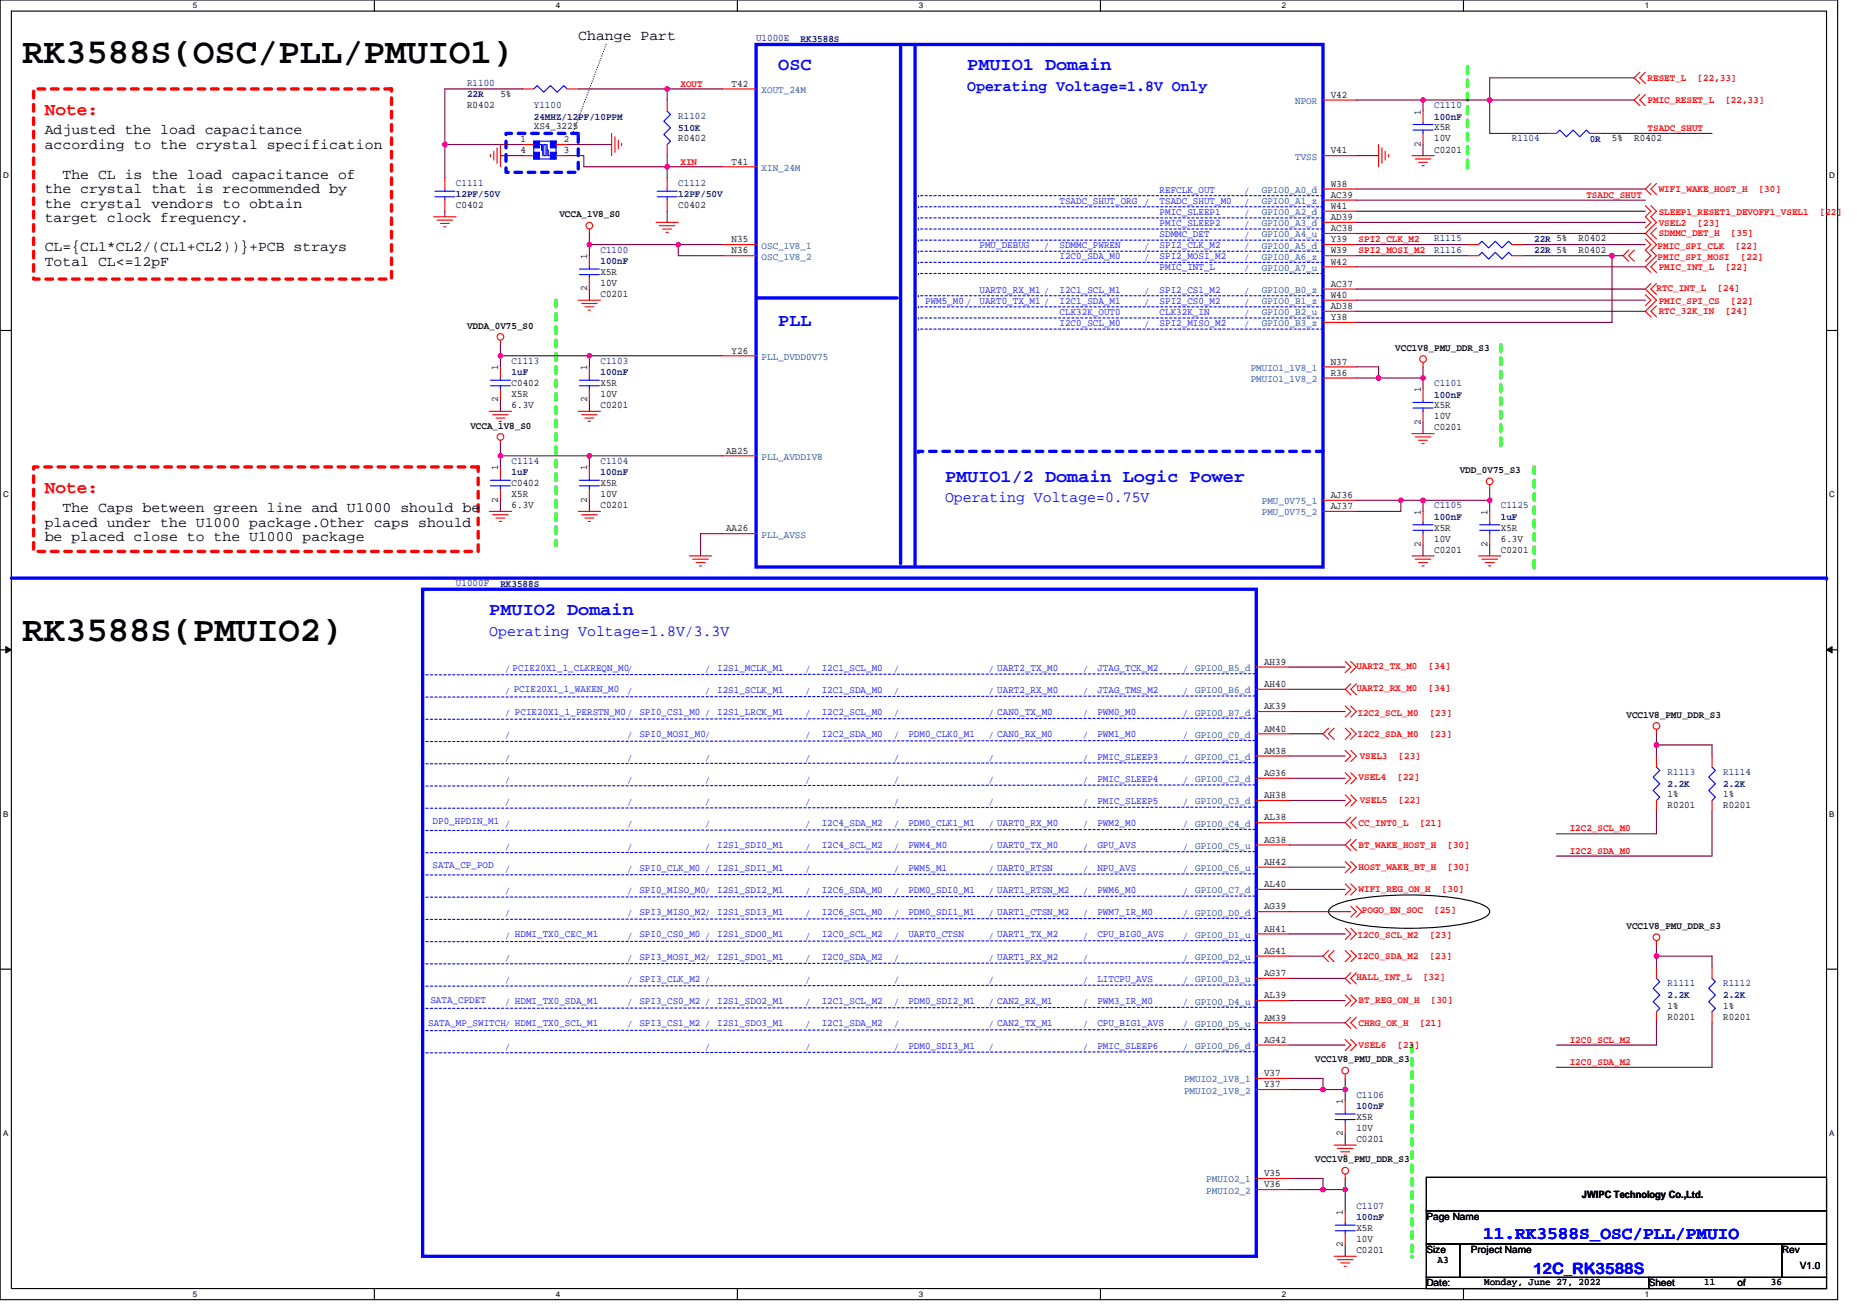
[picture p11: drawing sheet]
<svg xmlns="http://www.w3.org/2000/svg" width="297mm" height="210mm" viewBox="0 0 297 210" stroke-linecap="round" stroke-linejoin="round" font-family="sans-serif">
<defs><g id="words">
<g font-size="5.7">
<text x="3.6" y="10.1">RK3588S(OSC/PLL/PMUIO1)</text>
<text x="3.6" y="102.5">RK3588S(PMUIO2)</text>
</g>
<g font-size="2.8" fill="#00f">
<text x="124.5" y="11.3">OSC</text>
<text x="154.7" y="11.3">PMUIO1 Domain</text>
<text x="124.5" y="52.2">PLL</text>
<text x="151.2" y="77">PMUIO1/2 Domain Logic Power</text>
<text x="78.3" y="98.4">PMUIO2 Domain</text>
<text x="237.2" y="198.1">11.RK3588S_OSC/PLL/PMUIO</text>
</g>
<g font-size="2.8" fill="#f00">
<text x="7.2" y="18.4">Note:</text>
<text x="7.2" y="78.8">Note:</text>
</g>
<g font-size="2.5" fill="#00f">
<text x="154.7" y="14.5">Operating Voltage=1.8V Only</text>
<text x="151.2" y="80.3">Operating Voltage=0.75V</text>
<text x="78.3" y="101.6">Operating Voltage=1.8V/3.3V</text>
<text x="245.2" y="203.8">12C_RK3588S</text>
</g>
<g font-size="2.3">
<text x="92.5" y="6.4">Change Part</text>
<text x="7.2" y="21.5">Adjusted the load capacitance</text>
<text x="7.2" y="23.8">according to the crystal specification</text>
<text x="10" y="28.6">The CL is the load capacitance of</text>
<text x="7.2" y="30.9">the crystal that is recommended by</text>
<text x="7.2" y="33.2">the crystal vendors to obtain</text>
<text x="7.2" y="35.5">target clock frequency.</text>
<text x="7.2" y="40.2">CL={CL1*CL2/(CL1+CL2))}+PCB strays</text>
<text x="7.2" y="42.5">Total CL&lt;=12pF</text>
<text x="10" y="81.9">The Caps between green line and U1000 should be</text>
<text x="7.2" y="84.2">placed under the U1000 package.Other caps should</text>
<text x="7.2" y="86.6">be placed close to the U1000 package</text>
</g>
<g font-size="1.6" fill="#000080">
<text x="120.9" y="6.6">U1000E</text>
<text x="128.1" y="6.7">RK3588S</text>
<text x="74.7" y="13.7">R1100</text>
<text x="74.7" y="15.6">22R</text>
<text x="85.4" y="17.3">Y1100</text>
<text x="229.4" y="17.3">C1110</text>
<text x="85.4" y="19.1">24MHZ/12PF/10PPM</text>
<text x="108.5" y="19.1">R1102</text>
<text x="108.5" y="20.9">510K</text>
<text x="229.4" y="19.1">100nF</text>
<text x="241.8" y="22.6">R1104</text>
<text x="254.3" y="22.7">0R</text>
<text x="72.9" y="29.7">C1111</text>
<text x="108.5" y="29.7">C1112</text>
<text x="72.9" y="31.6">12PF/50V</text>
<text x="108.5" y="31.6">12PF/50V</text>
<text x="96.1" y="40.4">C1100</text>
<text x="229.4" y="38.6">R1115</text>
<text x="229.4" y="40.4">R1116</text>
<text x="245.4" y="38.7">22R 5%</text>
<text x="245.4" y="40.5">22R 5%</text>
<text x="96.1" y="42.2">100nF</text>
<text x="81.8" y="58.2">C1113</text>
<text x="96.1" y="58.2">C1103</text>
<text x="81.8" y="60">1uF</text>
<text x="96.1" y="60">100nF</text>
<text x="229.4" y="61.7">C1101</text>
<text x="229.4" y="63.6">100nF</text>
<text x="81.8" y="74.2">C1114</text>
<text x="81.8" y="76">1uF</text>
<text x="96.1" y="74.2">C1104</text>
<text x="96.1" y="76">100nF</text>
<text x="229.4" y="81.3">C1105</text>
<text x="229.4" y="83.1">100nF</text>
<text x="240.1" y="81.3">C1125</text>
<text x="240.1" y="83.1">1uF</text>
<text x="72.9" y="93.7">U1000F</text>
<text x="80" y="93.8">RK3588S</text>
<text x="266.7" y="124">R1113</text>
<text x="266.7" y="125.8">2.2K</text>
<text x="275.6" y="124">R1114</text>
<text x="275.6" y="125.8">2.2K</text>
<text x="266.7" y="157.7">R1111</text>
<text x="266.7" y="159.6">2.2K</text>
<text x="275.6" y="157.7">R1112</text>
<text x="275.6" y="159.6">2.2K</text>
<text x="217" y="175.5">C1106</text>
<text x="217" y="177.4">100nF</text>
<text x="217" y="193.3">C1107</text>
<text x="217" y="195.1">100nF</text>
</g>
<g font-size="1.6">
<text x="74.7" y="17.3">R0402</text>
<text x="80" y="15.5">5%</text>
<text x="117" y="13.9">T42</text>
<text x="212.9" y="15.6">V42</text>
<text x="83.2" y="22.8">1</text>
<text x="85.4" y="20.7">XS4_3225</text>
<text x="90.2" y="22.8">2</text>
<text x="108.5" y="22.6">R0402</text>
<text x="227.3" y="23.5" transform="rotate(-90 227.3 23.5)">2</text>
<text x="227.3" y="18.3" transform="rotate(-90 227.3 18.3)">1</text>
<text x="229.4" y="20.8">X5R</text>
<text x="229.4" y="22.6">10V</text>
<text x="257.8" y="22.6">5%</text>
<text x="261.4" y="22.6">R0402</text>
<text x="83.2" y="24.5">4</text>
<text x="90.2" y="24.5">3</text>
<text x="117" y="26.3">T41</text>
<text x="212.9" y="29.9">W38</text>
<text x="212.9" y="24.5">V41</text>
<text x="229.4" y="24.4">C0201</text>
<text x="72.9" y="33.3">C0402</text>
<text x="89.5" y="34.8">VCCA_1V8_S0</text>
<text x="108.5" y="33.3">C0402</text>
<text x="212.9" y="33.4">W41</text>
<text x="212.9" y="35.2">AD39</text>
<text x="212.9" y="31.6">AC39</text>
<text x="93.9" y="41.4" transform="rotate(-90 93.9 41.4)">1</text>
<text x="117" y="38.8">N35</text>
<text x="117" y="40.5">N36</text>
<text x="212.9" y="40.5">W39</text>
<text x="212.9" y="37">AC38</text>
<text x="212.9" y="38.8">Y39</text>
<text x="252.5" y="38.6">R0402</text>
<text x="252.5" y="40.4">R0402</text>
<text x="93.9" y="46.6" transform="rotate(-90 93.9 46.6)">2</text>
<text x="96.1" y="47.5">C0201</text>
<text x="96.1" y="43.9">X5R</text>
<text x="96.1" y="45.7">10V</text>
<text x="212.9" y="45.9">AC37</text>
<text x="212.9" y="47.6">W40</text>
<text x="212.9" y="42.3">W42</text>
<text x="74.7" y="52.6">VDDA_0V75_S0</text>
<text x="212.9" y="49.4">AD38</text>
<text x="212.9" y="51.2">Y38</text>
<text x="79.7" y="59.2" transform="rotate(-90 79.7 59.2)">1</text>
<text x="93.9" y="59.2" transform="rotate(-90 93.9 59.2)">1</text>
<text x="117" y="56.5">Y26</text>
<text x="212.9" y="58.3">N37</text>
<text x="223.2" y="56.1">VCC1V8_PMU_DDR_S3</text>
<text x="79.7" y="64.4" transform="rotate(-90 79.7 64.4)">2</text>
<text x="81.8" y="61.7">C0402</text>
<text x="81.8" y="63.5">X5R</text>
<text x="81.8" y="65.3">6.3V</text>
<text x="93.9" y="64.4" transform="rotate(-90 93.9 64.4)">2</text>
<text x="96.1" y="65.3">C0201</text>
<text x="96.1" y="61.7">X5R</text>
<text x="96.1" y="63.5">10V</text>
<text x="212.9" y="60.1">R36</text>
<text x="227.3" y="62.8" transform="rotate(-90 227.3 62.8)">1</text>
<text x="229.4" y="65.3">X5R</text>
<text x="75.2" y="68.6">VCCA_1V8_S0</text>
<text x="227.3" y="67.9" transform="rotate(-90 227.3 67.9)">2</text>
<text x="229.4" y="68.8">C0201</text>
<text x="229.4" y="67.1">10V</text>
<text x="79.7" y="75.2" transform="rotate(-90 79.7 75.2)">1</text>
<text x="81.8" y="77.7">C0402</text>
<text x="93.9" y="75.2" transform="rotate(-90 93.9 75.2)">1</text>
<text x="96.1" y="77.7">X5R</text>
<text x="116.1" y="72.5">AB25</text>
<text x="233.5" y="75.7">VDD_0V75_S3</text>
<text x="79.7" y="80.4" transform="rotate(-90 79.7 80.4)">2</text>
<text x="81.8" y="79.5">X5R</text>
<text x="81.8" y="81.3">6.3V</text>
<text x="93.9" y="80.4" transform="rotate(-90 93.9 80.4)">2</text>
<text x="96.1" y="81.3">C0201</text>
<text x="96.1" y="79.5">10V</text>
<text x="212.9" y="79.6">AJ36</text>
<text x="212.9" y="81.4">AJ37</text>
<text x="227.3" y="82.3" transform="rotate(-90 227.3 82.3)">1</text>
<text x="237.9" y="82.3" transform="rotate(-90 237.9 82.3)">1</text>
<text x="116.1" y="85">AA26</text>
<text x="227.3" y="87.5" transform="rotate(-90 227.3 87.5)">2</text>
<text x="229.4" y="88.4">C0201</text>
<text x="229.4" y="84.8">X5R</text>
<text x="229.4" y="86.6">10V</text>
<text x="237.9" y="87.5" transform="rotate(-90 237.9 87.5)">2</text>
<text x="240.1" y="88.4">C0201</text>
<text x="240.1" y="84.8">X5R</text>
<text x="240.1" y="86.6">6.3V</text>
<text x="202.2" y="106.3">AH39</text>
<text x="202.2" y="113.4">AK39</text>
<text x="202.2" y="109.9">AH40</text>
<text x="202.2" y="117">AM40</text>
<text x="260.2" y="114.8">VCC1V8_PMU_DDR_S3</text>
<text x="202.2" y="120.5">AM38</text>
<text x="202.2" y="124.1">AG36</text>
<text x="202.2" y="131.2">AL38</text>
<text x="202.2" y="127.7">AH38</text>
<text x="266.7" y="129.3">R0201</text>
<text x="266.7" y="127.5">1%</text>
<text x="275.6" y="129.3">R0201</text>
<text x="275.6" y="127.5">1%</text>
<text x="202.2" y="134.8">AG38</text>
<text x="202.2" y="138.3">AH42</text>
<text x="202.2" y="141.9">AL40</text>
<text x="202.2" y="145.4">AG39</text>
<text x="202.2" y="149">AH41</text>
<text x="260.2" y="148.6">VCC1V8_PMU_DDR_S3</text>
<text x="202.2" y="152.5">AG41</text>
<text x="202.2" y="159.7">AL39</text>
<text x="202.2" y="156.1">AG37</text>
<text x="266.7" y="161.3">1%</text>
<text x="275.6" y="161.3">1%</text>
<text x="202.2" y="166.8">AG42</text>
<text x="202.2" y="163.2">AM39</text>
<text x="266.7" y="163.1">R0201</text>
<text x="275.6" y="163.1">R0201</text>
<text x="202.2" y="172.1">V37</text>
<text x="202.2" y="173.9">Y37</text>
<text x="210.4" y="169.9">VCC1V8_PMU_DDR_S3</text>
<text x="214.8" y="176.6" transform="rotate(-90 214.8 176.6)">1</text>
<text x="217" y="179.1">X5R</text>
<text x="210.4" y="185.9">VCC1V8_PMU_DDR_S3</text>
<text x="214.8" y="181.7" transform="rotate(-90 214.8 181.7)">2</text>
<text x="217" y="182.6">C0201</text>
<text x="217" y="180.9">10V</text>
<text x="202.2" y="188.1">V35</text>
<text x="202.2" y="189.9">V36</text>
<text x="253" y="191.6">JWIPC Technology Co.,Ltd.</text>
<text x="214.8" y="194.3" transform="rotate(-90 214.8 194.3)">1</text>
<text x="217" y="196.9">X5R</text>
<text x="228.2" y="195.1">Page Name</text>
<text x="214.8" y="199.5" transform="rotate(-90 214.8 199.5)">2</text>
<text x="217" y="200.4">C0201</text>
<text x="217" y="198.6">10V</text>
<text x="228.2" y="200.4">Size</text>
<text x="229.9" y="202">A3</text>
<text x="235.3" y="200.4">Project Name</text>
<text x="285.1" y="200.4">Rev</text>
<text x="287.9" y="202.9">V1.0</text>
<text x="228.2" y="205.7">Date:</text>
<text x="237.4" y="205.6">Monday, June 27, 2022</text>
<text x="263.7" y="205.7">Sheet</text>
<text x="272.6" y="205.6">11</text>
<text x="277.9" y="205.7">of</text>
<text x="283.3" y="205.6">36</text>
</g>
<g font-size="1.6" fill="#f00">
<text x="108.9" y="13.9">XOUT</text>
<text x="263.5" y="16.5">PMIC_RESET_L</text>
<text x="263.5" y="12.9">RESET_L</text>
<text x="271.5" y="12.9">[22,33]</text>
<text x="276" y="16.5">[22,33]</text>
<text x="263.5" y="20.9">TSADC_SHUT</text>
<text x="108.9" y="26.3">XIN</text>
<text x="253.8" y="31.6">TSADC_SHUT</text>
<text x="265.3" y="34.4">SLEEP1_RESET1_DEVOFF1_VSEL1</text>
<text x="265.3" y="30.7">WIFI_WAKE_HOST_H</text>
<text x="281.3" y="30.7">[30]</text>
<text x="291.1" y="34.4">[22]</text>
<text x="217.3" y="38.7">SPI2_CLK_M2</text>
<text x="217.3" y="40.5">SPI2_MOSI_M2</text>
<text x="265.1" y="39.8">PMIC_SPI_CLK</text>
<text x="265.1" y="41.5">PMIC_SPI_MOSI</text>
<text x="265.3" y="36.2">VSEL2</text>
<text x="265.3" y="37.8">SDMMC_DET_H</text>
<text x="271.5" y="36.2">[23]</text>
<text x="276.9" y="37.8">[35]</text>
<text x="277.6" y="39.8">[22]</text>
<text x="278.5" y="41.5">[22]</text>
<text x="265" y="46.5">RTC_INT_L</text>
<text x="265.3" y="43.1">PMIC_INT_L</text>
<text x="274.7" y="46.5">[24]</text>
<text x="276" y="43.1">[22]</text>
<text x="265.3" y="50.2">RTC_32K_IN</text>
<text x="265.3" y="48.6">PMIC_SPI_CS</text>
<text x="276" y="50.2">[24]</text>
<text x="276.9" y="48.6">[22]</text>
<text x="217" y="107">UART2_TX_M0</text>
<text x="228.5" y="107">[34]</text>
<text x="217" y="110.5">UART2_RX_M0</text>
<text x="228.5" y="110.5">[34]</text>
<text x="217.1" y="114.4">I2C2_SCL_M0</text>
<text x="217.1" y="117.8">I2C2_SDA_M0</text>
<text x="228.7" y="114.4">[23]</text>
<text x="228.7" y="117.8">[23]</text>
<text x="217.3" y="124.7">VSEL4</text>
<text x="217.5" y="121.4">VSEL3</text>
<text x="223.5" y="124.7">[22]</text>
<text x="223.7" y="121.4">[23]</text>
<text x="217.5" y="128.5">VSEL5</text>
<text x="223.7" y="128.5">[22]</text>
<text x="217.3" y="132">CC_INT0_L</text>
<text x="217.3" y="135.6">BT_WAKE_HOST_H</text>
<text x="227.1" y="132">[21]</text>
<text x="231.5" y="135.6">[30]</text>
<text x="251.1" y="133">I2C2_SCL_M0</text>
<text x="251.1" y="136.5">I2C2_SDA_M0</text>
<text x="217.3" y="139.1">HOST_WAKE_BT_H</text>
<text x="217.3" y="142.7">WIFI_REG_ON_H</text>
<text x="230.6" y="142.7">[30]</text>
<text x="231.5" y="139.1">[30]</text>
<text x="217.1" y="150">I2C0_SCL_M2</text>
<text x="217.8" y="146.1">POGO_EN_SOC</text>
<text x="228.7" y="150">[23]</text>
<text x="229.4" y="146.1">[25]</text>
<text x="217.1" y="153.4">I2C0_SDA_M2</text>
<text x="228.7" y="153.4">[23]</text>
<text x="217" y="156.7">HALL_INT_L</text>
<text x="217.3" y="160.5">BT_REG_ON_H</text>
<text x="227.6" y="156.7">[32]</text>
<text x="228.9" y="160.5">[30]</text>
<text x="217.3" y="167.6">VSEL6</text>
<text x="217.3" y="164">CHRG_OK_H</text>
<text x="223.5" y="167.6">[23]</text>
<text x="227.1" y="164">[21]</text>
<text x="251.1" y="166.7">I2C0_SCL_M2</text>
<text x="251.1" y="170.3">I2C0_SDA_M2</text>
</g>
<g font-size="1.6" fill="#004080">
<text x="121.8" y="14.9">XOUT_24M</text>
<text x="207.2" y="16.6">NPOR</text>
<text x="121.8" y="27.3">XIN_24M</text>
<text x="207.2" y="25.5">TVSS</text>
<text x="201.8" y="34.4">GPIO0_A2_d</text>
<text x="201.8" y="30.9">GPIO0_A0_d</text>
<text x="201.8" y="32.6">GPIO0_A1_z</text>
<text x="121.8" y="39.8">OSC_1V8_1</text>
<text x="121.8" y="41.5">OSC_1V8_2</text>
<text x="201.8" y="41.5">GPIO0_A6_z</text>
<text x="201.8" y="36.2">GPIO0_A3_d</text>
<text x="201.8" y="38">GPIO0_A4_u</text>
<text x="201.8" y="39.8">GPIO0_A5_d</text>
<text x="201.8" y="46.9">GPIO0_B0_z</text>
<text x="201.8" y="43.3">GPIO0_A7_u</text>
<text x="201.8" y="50.4">GPIO0_B2_u</text>
<text x="201.8" y="52.2">GPIO0_B3_z</text>
<text x="201.8" y="48.6">GPIO0_B1_z</text>
<text x="121.8" y="57.5">PLL_DVDD0V75</text>
<text x="200.1" y="59.3">PMUIO1_1V8_1</text>
<text x="200.1" y="61.1">PMUIO1_1V8_2</text>
<text x="121.8" y="73.5">PLL_AVDD1V8</text>
<text x="201.8" y="80.7">PMU_0V75_1</text>
<text x="201.8" y="82.4">PMU_0V75_2</text>
<text x="121.8" y="86">PLL_AVSS</text>
<text x="189.4" y="173.1">PMUIO2_1V8_1</text>
<text x="189.4" y="174.9">PMUIO2_1V8_2</text>
<text x="193" y="189.1">PMUIO2_1</text>
<text x="193" y="190.9">PMUIO2_2</text>
</g>
<g font-size="1.6" fill="#00f">
<text x="169.5" y="32.6">TSADC_SHUT_ORG /</text>
<text x="185.5" y="34.3">PMIC_SLEEP1</text>
<text x="185.5" y="32.6">TSADC_SHUT_M0</text>
<text x="185.5" y="30.8">REFCLK_OUT</text>
<text x="199" y="34.5">/</text>
<text x="199" y="32.7">/</text>
<text x="199" y="31">/</text>
<text x="156.7" y="39.7">PMU_DEBUG</text>
<text x="167" y="39.9">/</text>
<text x="169.5" y="41.5">I2C0_SDA_M0</text>
<text x="169.5" y="39.7">SDMMC_PWREN</text>
<text x="183" y="41.6">/</text>
<text x="183" y="39.9">/</text>
<text x="185.5" y="39.7">SPI2_CLK_M2</text>
<text x="185.5" y="37.9">SDMMC_DET</text>
<text x="185.5" y="36.1">PMIC_SLEEP2</text>
<text x="185.5" y="41.5">SPI2_MOSI_M2</text>
<text x="199" y="38.1">/</text>
<text x="199" y="36.3">/</text>
<text x="199" y="41.6">/</text>
<text x="199" y="39.9">/</text>
<text x="156.7" y="46.8">UART0_RX_M1 /</text>
<text x="169.5" y="46.8">I2C1_SCL_M1</text>
<text x="183" y="47">/</text>
<text x="185.5" y="46.8">SPI2_CS1_M2</text>
<text x="185.5" y="43.2">PMIC_INT_L</text>
<text x="199" y="47">/</text>
<text x="199" y="43.4">/</text>
<text x="148" y="48.6">PWM5_M0 /</text>
<text x="156.7" y="48.6">UART0_TX_M1 /</text>
<text x="169.5" y="48.6">I2C1_SDA_M1</text>
<text x="169.5" y="52.1">I2C0_SCL_M0</text>
<text x="169.5" y="50.3">CLK32K_OUT0</text>
<text x="183" y="48.7">/</text>
<text x="183" y="52.3">/</text>
<text x="185.5" y="48.6">SPI2_CS0_M2</text>
<text x="185.5" y="50.3">CLK32K_IN</text>
<text x="185.5" y="52.1">SPI2_MISO_M2</text>
<text x="199" y="48.7">/</text>
<text x="199" y="50.5">/</text>
<text x="199" y="52.3">/</text>
<text x="80.8" y="107.4">/ PCIE20X1_1_CLKREQN_M0/</text>
<text x="112.8" y="107.4">/ I2S1_MCLK_M1</text>
<text x="128.8" y="107.4">/</text>
<text x="131.4" y="107.2">I2C1_SCL_M0</text>
<text x="143" y="107.4">/</text>
<text x="158.1" y="107.4">/ UART2_TX_M0</text>
<text x="173.2" y="107.4">/</text>
<text x="175.5" y="107.2">JTAG_TCK_M2</text>
<text x="189.2" y="107.4">/ GPIO0_B5_d</text>
<text x="80.8" y="111">/ PCIE20X1_1_WAKEN_M0</text>
<text x="100.3" y="111">/</text>
<text x="112.8" y="111">/ I2S1_SCLK_M1</text>
<text x="128.8" y="111">/</text>
<text x="131.4" y="110.8">I2C1_SDA_M0</text>
<text x="143" y="111">/</text>
<text x="158.1" y="111">/ UART2_RX_M0</text>
<text x="173.2" y="111">/</text>
<text x="175.5" y="110.8">JTAG_TMS_M2</text>
<text x="189.2" y="111">/ GPIO0_B6_d</text>
<text x="80.8" y="114.5">/ PCIE20X1_1_PERSTN_M0/ SPI0_CS1_M0 / I2S1_LRCK_M1</text>
<text x="80.8" y="118.1">/</text>
<text x="100.3" y="118.1">/ SPI0_MOSI_M0/</text>
<text x="128.8" y="114.5">/</text>
<text x="128.8" y="118.1">/</text>
<text x="131.4" y="114.4">I2C2_SCL_M0</text>
<text x="131.4" y="117.9">I2C2_SDA_M0</text>
<text x="143" y="114.5">/</text>
<text x="143" y="118.1">/</text>
<text x="145.3" y="117.9">PDM0_CLK0_M1</text>
<text x="158.1" y="114.5">/ CAN0_TX_M0</text>
<text x="158.1" y="118.1">/ CAN0_RX_M0</text>
<text x="173.2" y="114.5">/</text>
<text x="173.2" y="118.1">/</text>
<text x="175.5" y="114.4">PWM0_M0</text>
<text x="175.5" y="117.9">PWM1_M0</text>
<text x="189.2" y="114.5">/ GPIO0_B7_d</text>
<text x="189.2" y="118.1">/ GPIO0_C0_d</text>
<text x="80.8" y="121.6">/</text>
<text x="80.8" y="125.2">/</text>
<text x="100.3" y="125.2">/</text>
<text x="100.3" y="121.6">/</text>
<text x="112.8" y="125.2">/</text>
<text x="112.8" y="121.6">/</text>
<text x="128.8" y="121.6">/</text>
<text x="128.8" y="125.2">/</text>
<text x="143" y="121.6">/</text>
<text x="143" y="125.2">/</text>
<text x="158.1" y="125.2">/</text>
<text x="158.1" y="121.6">/</text>
<text x="173.2" y="121.6">/</text>
<text x="173.2" y="125.2">/</text>
<text x="175.5" y="121.5">PMIC_SLEEP3</text>
<text x="175.5" y="125">PMIC_SLEEP4</text>
<text x="189.2" y="121.6">/ GPIO0_C1_d</text>
<text x="189.2" y="125.2">/ GPIO0_C2_d</text>
<text x="69.2" y="131.8">DP0_HPDIN_M1</text>
<text x="80.8" y="128.8">/</text>
<text x="100.3" y="128.8">/</text>
<text x="112.8" y="128.8">/</text>
<text x="128.8" y="128.8">/</text>
<text x="143" y="128.8">/</text>
<text x="158.1" y="128.8">/</text>
<text x="173.2" y="128.8">/</text>
<text x="175.5" y="128.6">PMIC_SLEEP5</text>
<text x="189.2" y="128.8">/ GPIO0_C3_d</text>
<text x="80.8" y="132.3">/</text>
<text x="80.8" y="135.9">/</text>
<text x="100.3" y="135.9">/</text>
<text x="100.3" y="132.3">/</text>
<text x="112.8" y="135.9">/ I2S1_SDI0_M1</text>
<text x="112.8" y="132.3">/</text>
<text x="128.8" y="132.3">/</text>
<text x="128.8" y="135.9">/</text>
<text x="131.4" y="132.1">I2C4_SDA_M2</text>
<text x="131.4" y="135.7">I2C4_SCL_M2</text>
<text x="143" y="132.3">/</text>
<text x="143" y="135.9">/</text>
<text x="145.3" y="132.1">PDM0_CLK1_M1</text>
<text x="145.3" y="135.7">PWM4_M0</text>
<text x="158.1" y="132.3">/ UART0_RX_M0</text>
<text x="158.1" y="135.9">/ UART0_TX_M0</text>
<text x="173.2" y="132.3">/</text>
<text x="173.2" y="135.9">/</text>
<text x="175.5" y="132.1">PWM2_M0</text>
<text x="175.5" y="135.7">GPU_AVS</text>
<text x="189.2" y="132.3">/ GPIO0_C4_d</text>
<text x="189.2" y="135.9">/ GPIO0_C5_u</text>
<text x="69.2" y="138.9">SATA_CP_POD</text>
<text x="80.8" y="139.4">/</text>
<text x="80.8" y="143">/</text>
<text x="100.3" y="143">/ SPI0_MISO_M0/ I2S1_SDI2_M1</text>
<text x="100.3" y="139.4">/ SPI0_CLK_M0 / I2S1_SDI1_M1</text>
<text x="128.8" y="139.4">/</text>
<text x="128.8" y="143">/</text>
<text x="131.4" y="142.8">I2C6_SDA_M0</text>
<text x="143" y="139.4">/</text>
<text x="143" y="143">/</text>
<text x="145.3" y="139.2">PWM5_M1</text>
<text x="145.3" y="142.8">PDM0_SDI0_M1</text>
<text x="158.1" y="139.4">/ UART0_RTSN</text>
<text x="158.1" y="143">/ UART1_RTSN_M2</text>
<text x="173.2" y="139.4">/</text>
<text x="173.2" y="143">/</text>
<text x="175.5" y="139.2">NPU_AVS</text>
<text x="175.5" y="142.8">PWM6_M0</text>
<text x="189.2" y="139.4">/ GPIO0_C6_u</text>
<text x="189.2" y="143">/ GPIO0_C7_d</text>
<text x="80.8" y="146.5">/</text>
<text x="100.3" y="146.5">/ SPI3_MISO_M2/ I2S1_SDI3_M1</text>
<text x="128.8" y="146.5">/</text>
<text x="131.4" y="146.4">I2C6_SCL_M0</text>
<text x="131.4" y="149.9">I2C0_SCL_M2</text>
<text x="143" y="146.5">/</text>
<text x="145.3" y="146.4">PDM0_SDI1_M1</text>
<text x="145.3" y="149.9">UART0_CTSN</text>
<text x="158.1" y="146.5">/ UART1_CTSN_M2</text>
<text x="173.2" y="146.5">/</text>
<text x="175.5" y="146.4">PWM7_IR_M0</text>
<text x="175.5" y="149.9">CPU_BIG0_AVS</text>
<text x="189.2" y="146.5">/ GPIO0_D0_d</text>
<text x="80.8" y="150.1">/ HDMI_TX0_CEC_M1</text>
<text x="80.8" y="153.7">/</text>
<text x="100.3" y="153.7">/ SPI3_MOSI_M2/ I2S1_SDO1_M1</text>
<text x="100.3" y="150.1">/ SPI0_CS0_M0 / I2S1_SDO0_M1</text>
<text x="128.8" y="150.1">/</text>
<text x="128.8" y="153.6">/</text>
<text x="131.4" y="153.5">I2C0_SDA_M2</text>
<text x="143" y="150.1">/</text>
<text x="143" y="153.6">/</text>
<text x="158.1" y="153.7">/ UART1_RX_M2</text>
<text x="158.1" y="150.1">/ UART1_TX_M2</text>
<text x="173.2" y="150.1">/</text>
<text x="173.2" y="153.6">/</text>
<text x="189.2" y="150.1">/ GPIO0_D1_u</text>
<text x="189.2" y="153.6">/ GPIO0_D2_u</text>
<text x="68.8" y="160.4">SATA_CPDET</text>
<text x="80.8" y="157.2">/</text>
<text x="80.8" y="160.8">/ HDMI_TX0_SDA_M1</text>
<text x="100.3" y="160.8">/ SPI3_CS0_M2 / I2S1_SDO2_M1</text>
<text x="100.3" y="157.2">/ SPI3_CLK_M2 /</text>
<text x="128.8" y="157.2">/</text>
<text x="128.8" y="160.8">/</text>
<text x="131.4" y="160.6">I2C1_SCL_M2</text>
<text x="143" y="157.2">/</text>
<text x="143" y="160.8">/</text>
<text x="145.3" y="160.6">PDM0_SDI2_M1</text>
<text x="158.1" y="157.2">/</text>
<text x="158.1" y="160.8">/ CAN2_RX_M1</text>
<text x="173.2" y="157.2">/</text>
<text x="173.2" y="160.8">/</text>
<text x="175.5" y="157">LITCPU_AVS</text>
<text x="175.5" y="160.6">PWM3_IR_M0</text>
<text x="189.2" y="157.2">/ GPIO0_D3_u</text>
<text x="189.2" y="160.8">/ GPIO0_D4_u</text>
<text x="68.5" y="164.1">SATA_MP_SWITCH/ HDMI_TX0_SCL_M1</text>
<text x="80.8" y="167.9">/</text>
<text x="100.3" y="164.3">/ SPI3_CS1_M2 / I2S1_SDO3_M1</text>
<text x="112.8" y="167.9">/</text>
<text x="128.8" y="167.9">/</text>
<text x="128.8" y="164.3">/</text>
<text x="131.4" y="164.1">I2C1_SDA_M2</text>
<text x="143" y="164.3">/</text>
<text x="143" y="167.9">/</text>
<text x="145.3" y="167.7">PDM0_SDI3_M1</text>
<text x="158.1" y="164.3">/ CAN2_TX_M1</text>
<text x="158.1" y="167.9">/</text>
<text x="173.2" y="167.9">/</text>
<text x="173.2" y="164.3">/</text>
<text x="175.5" y="164.1">CPU_BIG1_AVS</text>
<text x="175.5" y="167.7">PMIC_SLEEP6</text>
<text x="189.2" y="164.3">/ GPIO0_D5_u</text>
<text x="189.2" y="167.9">/ GPIO0_D6_d</text>
</g>
<g font-size="1.3">
<text x="30.8" y="1.3">5</text>
<text x="88.9" y="1.3">4</text>
<text x="147" y="1.3">3</text>
<text x="205.1" y="1.3">2</text>
<text x="263.1" y="1.3">1</text>
<text x=".5" y="28.5">D</text>
<text x="292.6" y="28.5">D</text>
<text x=".5" y="79.5">C</text>
<text x="292.6" y="79.5">C</text>
<text x=".5" y="130.6">B</text>
<text x="292.6" y="130.6">B</text>
<text x=".5" y="181.7">A</text>
<text x="292.6" y="181.7">A</text>
<text x="30.8" y="207.4">5</text>
<text x="88.9" y="207.4">4</text>
<text x="147" y="207.4">3</text>
<text x="205.1" y="207.4">2</text>
<text x="263.1" y="207.4">1</text>
</g>
</g></defs>
<path d="M0 0h293.9v207.8h-293.9zM1.8 1.8h290.4v204.3h-290.4z" fill="none" stroke="#000" stroke-width=".18"/>
<g fill="#fff">
<path d="M30.8 .2h.8v1.4h-.8z"/>
<path d="M30.8 206.2h.8v1.5h-.8z"/>
</g>
<path d="M59.9 0v1.8M59.9 206.1v1.7" fill="none" stroke="#000" stroke-width=".18"/>
<g fill="#fff">
<path d="M88.9 .2h.7v1.4h-.7z"/>
<path d="M88.9 206.2h.7v1.5h-.7z"/>
</g>
<path d="M118 0v1.8M118 206.1v1.7" fill="none" stroke="#000" stroke-width=".18"/>
<g fill="#fff">
<path d="M147 .2h.7v1.4h-.7z"/>
<path d="M147 206.2h.7v1.5h-.7z"/>
</g>
<path d="M176 0v1.8M176 206.1v1.7" fill="none" stroke="#000" stroke-width=".18"/>
<g fill="#fff">
<path d="M205.1 .2h.7v1.4h-.7z"/>
<path d="M205.1 206.2h.7v1.5h-.7z"/>
</g>
<path d="M234.1 0v1.8M234.1 206.1v1.7" fill="none" stroke="#000" stroke-width=".18"/>
<g fill="#fff">
<path d="M263.1 .2h.7v1.4h-.7z"/>
<path d="M263.1 206.2h.7v1.5h-.7z"/>
<path d="M.5 27.3h.9v1.4h-.9z"/>
<path d="M292.6 27.3h.9v1.4h-.9z"/>
<path d="M.5 78.4h.9v1.4h-.9z"/>
<path d="M292.6 78.4h.9v1.4h-.9z"/>
</g>
<path d="M0 52.9h1.8M292.2 52.9h1.7" fill="none" stroke="#000" stroke-width=".18"/>
<g fill="#fff">
<path d="M.5 129.5h.8v1.4h-.8z"/>
<path d="M292.6 129.5h.9v1.4h-.9z"/>
</g>
<path d="M0 103.9h1.8M292.2 103.9h1.7" fill="none" stroke="#000" stroke-width=".18"/>
<path d="M.9 103.4l.9 .5-.9 .5zM292.2 103.9l.9-.5v1z" fill="#000"/>
<path d="M.9 103.4l.9 .5-.9 .5zM292.2 103.9l.9-.5v1z" fill="none" stroke="#000" stroke-width=".16"/>
<g fill="#fff">
<path d="M.5 180.5h.8v1.5h-.8z"/>
<path d="M292.6 180.5h.9v1.5h-.9z"/>
</g>
<path d="M0 155h1.8M292.2 155h1.7" fill="none" stroke="#000" stroke-width=".18"/>
<path d="M1.8 92.5h290.4" fill="none" stroke="#00f" stroke-width=".53"/>
<circle cx="292.2" cy="92.5" r=".27" fill="#00f"/>
<path d="M234.7 10.7v16M234.7 26.7h.1M88.9 48v39.1M240.1 55.1v16M240.1 71.1h.1M245.4 74.7v16M88.9 87.1h.1M245.4 90.7h.1M225.8 167.1v33.8M225.8 200.9h.1" fill="none" stroke="#0f0" stroke-width=".53" stroke-dasharray="1.1 1.1"/>
<path d="M5.4 14.2h57.2v30.4h-57.2zM5.4 74.7h71.1v13.5h-71.1z" fill="none" stroke="#f00" stroke-width=".53" stroke-dasharray="1.1 1.1"/>
<path d="M80.9 21.3h11.6v6.3h-11.6zM211.6 72.2h-64.7" fill="none" stroke="#00f" stroke-width=".53" stroke-dasharray="1.1 1.1"/>
<path d="M96.9 7.1l-5.3 14.2M91.6 21.3h.1" fill="none" stroke="#000" stroke-width=".18" stroke-dasharray="0 .4"/>
<path d="M213 145.1a14.5 14.5 0 0 1 5.9-1.6 52.6 52.6 0 0 1 16.7 .7 4.7 4.7 0 0 1 2.6 1.2l.1 .4a2.16 2.16 0 0 1-1.8 1.3 45.2 45.2 0 0 1-16.1 1.1l-1.5-.1a14.5 14.5 0 0 1-5.9-1.6l-.4-.3-.1-.4 .1-.4zM228.2 188.3h64v5.3h-64zM228.2 193.6h64v5.4h-64zM228.2 199h5.3v5.3h-5.3zM233.5 199h51.6v5.3h-51.6zM285.1 199h7.1v5.3h-7.1zM228.2 204.3h35.5v1.8h-35.5zM263.7 204.3h28.5v1.8h-28.5z" fill="none" stroke="#000" stroke-width=".18"/>
<g fill="none" stroke="#f00" stroke-width=".18">
<path d="M83.6 14.2h1.8M90.7 14.2h1.8M227.6 17.8v1.8M262.3 15.1l-.9 .9 .9 .9M262.3 11.6l-.9 .8 .9 .9M263.2 15.1l-.9 .9 .9 .9M263.2 11.6l-.9 .8 .9 .9M69.4 34.7h3.5M69.9 35.2h2.5M70.4 35.7h1.5M71 36.3h.3M71.2 28.4v1.8"/>
<path d="M71.2 32v1.8M78.4 24.7v.4M79 24.2v1.4M79.5 23.6v2.5M80 23.1v3.6M83.6 23.1h1.8M83.6 24.9h1.8M88.9 23.1h1.8M88.9 24.9h1.8M94.3 36.6v.7M97.8 21.3v3.6M98.4 21.9v2.5"/>
<path d="M98.9 22.4v1.4M99.4 22.9v.4M104.9 35.6h3.6M105.5 36.1h2.5M106 36.6h1.4M106.5 37.2h.4M106.7 28.4v1.8M106.7 32v1.8M220.5 23.1v3.6M221 23.6v2.5M221.6 24.2v1.4M222.1 24.7v.4"/>
<path d="M225.8 24.9h3.6M226.4 25.4h2.5M226.9 26h1.4M227.4 26.5h.4M227.6 21.3v1.8M234.7 39.1h1.8M241.8 39.1h1.8M263.2 32.9l.9 .9-.9 .9 .9 .9-.9 .8M263.2 38.2l.9 .9-.9 .9 .9 .9-.9 .9M264.1 32.9l.9 .9-.9 .9 .9 .9-1.8 1.7 1.8 1.8-.9 .9 .9 .9-1.8 1.8 .9 .9M264.1 29.3l-.9 .9 .9 .9M265 29.3l-.9 .9 .9 .9"/>
<path d="M265 36.4l-.9 .9 .9 .9M80 54.4v.7M80 58.7v1.8M92.5 48h3.6M93 48.5h2.5M93.6 49.1h1.4M94.1 49.6h.4M94.3 58.7v1.8M227.6 58v.7M234.7 40.9h1.8M241.8 40.9h1.8M260.5 40l-.9 .9 .9 .9"/>
<path d="M261.4 40l-.9 .9 .9 .9M263.2 47.1l.9 .9-.9 .9M264.1 45.3l-.9 .9 1.8 1.8-1.8 1.8 .9 .9M265 48.9l-.9 .9 .9 .9M265 41.8l-.9 .9 .9 .9M265 45.3l-.9 .9 .9 .9M78.3 65.8h3.5M78.8 66.3h2.5M79.3 66.9h1.5M79.9 67.4h.3M80 70.4v.7M80 62.2v1.8"/>
<path d="M80 74.7v1.8M80 78.2v1.8M92.5 65.8h3.6M93 66.3h2.5M93.6 66.9h1.4M94.1 67.4h.4M94.3 62.2v1.8M225.8 69.3h3.6M226.4 69.9h2.5M226.9 70.4h1.4M227.4 70.9h.4M227.6 62.2v1.8"/>
<path d="M227.6 65.8v1.8M238.3 77.5v.7M78.3 81.8h3.5M78.8 82.3h2.5M79.3 82.9h1.5M79.9 83.4h.3M92.5 81.8h3.6M93 82.3h2.5M93.6 82.9h1.4M94.1 83.4h.4M110.3 88.9h3.5M110.8 89.4h2.5"/>
<path d="M111.3 90h1.5M111.9 90.5h.3M225.8 88.9h3.6M226.4 89.4h2.5M226.9 90h1.4M227.4 90.5h.4M236.5 88.9h3.6M237 89.4h2.5M237.6 90h1.4M238.1 90.5h.4M238.3 81.8v1.8M238.3 85.3v1.8"/>
<path d="M212.5 116.5l-.9 .8 .9 .9M213.4 116.5l-.9 .8 .9 .9M215.2 116.5l.9 .8-.9 .9M215.2 105.8l.9 .9-.9 .9M215.2 112.9l.9 .9-.9 .9M216.1 116.5l.9 .8-.9 .9M216.1 109.3l-.9 .9 .9 .9M216.1 105.8l.9 .9-.9 .9M216.1 112.9l.9 .9-.9 .9M217 109.3l-.9 .9 .9 .9M265 116.6v.7M215.2 120l.9 .9-.9 .9"/>
<path d="M215.2 127.1l.9 .9-.9 .9M215.2 123.6l.9 .9-.9 .8M215.2 137.8l.9 .9-.9 .9M216.1 130.7l-.9 .9 .9 .9M216.1 134.2l-.9 .9 .9 .9M216.1 120l.9 .9-.9 .9M216.1 127.1l.9 .9-.9 .9M216.1 123.6l.9 .9-.9 .8M216.1 137.8l.9 .9-.9 .9M217 130.7l-.9 .9 .9 .9M217 134.2l-.9 .9 .9 .9M265 120.9v1.8"/>
<path d="M265 128v1.8M273.9 120.9v1.8M273.9 128v1.8M212.5 152l-.9 .9 .9 .9M213.4 152l-.9 .9 .9 .9M215.2 152l.9 .9-.9 .9M215.2 141.4l.9 .8-.9 .9M215.2 148.5l.9 .9-.9 .8M215.2 159.1l.9 .9-.9 .9M216.1 152l.9 .9-.9 .9M216.1 144.9l.9 .9-.9 .9M216.1 155.6l-.9 .9 .9 .9"/>
<path d="M216.1 141.4l.9 .8-.9 .9M216.1 148.5l.9 .9-.9 .8M216.1 159.1l.9 .9-.9 .9M217 144.9l.8 .9-.8 .9M217 155.6l-.9 .9 .9 .9M265 150.4v.7M215.2 176v1.8M215.2 179.6v1.8M215.2 166.2l.9 .9-.9 .9M215.2 171.8v.7M216.1 162.7l-.9 .9 .9 .9M216.1 166.2l.9 .9-.9 .9"/>
<path d="M217 162.7l-.9 .9 .9 .9M213.4 183.1h3.6M213.9 183.7h2.5M214.5 184.2h1.4M215 184.7h.4M215.2 187.8v.7M213.4 200.9h3.6M213.9 201.4h2.5M214.5 202h1.4M215 202.5h.4"/>
<circle cx="94.3" cy="36.1" r=".53"/>
<circle cx="80" cy="53.9" r=".53"/>
<circle cx="227.6" cy="57.4" r=".53"/>
<circle cx="80" cy="69.9" r=".53"/>
<circle cx="238.3" cy="77" r=".53"/>
<circle cx="265" cy="116.1" r=".53"/>
<circle cx="265" cy="149.9" r=".53"/>
<circle cx="215.2" cy="171.2" r=".53"/>
<circle cx="215.2" cy="187.2" r=".53"/>
</g>
<g fill="none" stroke="#00f" stroke-width=".18">
<path d="M85.4 14.2l.5-.5 1.1 1.1 1.1-1.1 1 1.1 1.1-1.1 .5 .5M226 19.9h3.2M227.6 19.6v.3M69.6 31.5h3.2M69.6 30.6h3.2M71.2 30.2v.4M71.2 31.5v.5M85.4 22.6h3.5v2.8h-3.5zM86.3 23.1h.3v.9h.2M86.8 23.1v1.8M87 23.1h.3v1.8h-.3zM87.5 23.1v1.8"/>
<path d="M87.5 24h.2v.9h.4M105.1 31.5h3.2M105.1 30.6h3.2M106.7 30.2v.4M106.7 31.5v.5M226 20.8h3.2M227.6 20.8v.5M236.5 39.1l.5-.5 1.1 1 1.1-1 1 1 1.1-1 .5 .5M236.5 40.9l.5-.5 1.1 1 1.1-1 1 1 1.1-1 .5 .5M78.4 61.7h3.2M78.4 60.8h3.2M78.4 77.7h3.2"/>
<path d="M78.4 76.8h3.2M80 60.5v.3M80 61.7v.5M80 76.5v.3M80 77.7v.5M92.7 61.7h3.2M92.7 60.8h3.2M94.3 60.5v.3M94.3 61.7v.5M226 65.3h3.2M226 64.4h3.2M227.6 64v.4"/>
<path d="M227.6 65.3v.5M236.7 84.8h3.2M236.7 83.9h3.2M238.3 83.6v.3M238.3 84.8v.5M265 122.7l.5 .5-1.1 1.1 1.1 1-1.1 1.1 1.1 1.1-.5 .5M273.9 122.7l.5 .5-1.1 1.1 1.1 1-1.1 1.1 1.1 1.1-.5 .5M213.6 179h3.2M213.6 178.2h3.2M215.2 177.8v.4M215.2 179v.6"/>
</g>
<g fill="#00f" stroke="#00f" stroke-width=".18">
<path d="M88.1 24.4v1h.8v-1z" fill-rule="evenodd"/>
<path d="M88.1 22.6v1h.8v-1z" fill-rule="evenodd"/>
<path d="M85.4 22.6v1h.9v-1z" fill-rule="evenodd"/>
<path d="M85.4 24.4v1h.9v-1z" fill-rule="evenodd"/>
</g>
<path d="M120.9 7.1h90.7v83.6h-90.7z" fill="none" stroke="#00f" stroke-width=".53"/>
<path d="M146.9 49.1h.1M211.6 49.1h-64.7" fill="none" stroke="#00f" stroke-width=".18" stroke-dasharray=".4 .4"/>
<circle cx="146.9" cy="72.2" r=".27" fill="#00f" stroke-dasharray="1.1 1.1"/>
<g fill="none" stroke="#00f" stroke-width=".18" stroke-dasharray=".4 .4">
<path d="M146.9 31.3h.1M146.9 33.1h.1M146.9 34.8h.1M146.9 36.6h.1M146.9 38.4h.1M211.6 31.3h-64.7M211.6 33.1h-64.7M211.6 34.8h-64.7M211.6 36.6h-64.7M211.6 38.4h-64.7M146.9 40.2h.1M146.9 42h.1"/>
<path d="M146.9 43.7h.1M146.9 47.3h.1M146.9 50.9h.1M146.9 52.6h.1M211.6 40.2h-64.7M211.6 42h-64.7M211.6 43.7h-64.7M211.6 47.3h-64.7M211.6 50.9h-64.7M211.6 52.6h-64.7M67.6 107.9h.1M67.6 111.5h.1"/>
<path d="M67.6 115h.1M67.6 118.6h.1M200.8 107.7l-133.2 .2M200.8 111.3l-133.2 .2M200.8 114.9l-133.2 .1M200.8 118.4l-133.2 .2M67.6 122.1h.1M67.6 125.7h.1M67.6 129.3h.1M67.6 132.8h.1M67.6 136.4h.1M67.6 139.9h.1"/>
<path d="M200.8 122l-133.2 .1M200.8 125.5l-133.2 .2M200.8 129.1l-133.2 .2M200.8 132.6l-133.2 .2M200.8 136.2l-133.2 .2M200.8 139.8l-133.2 .1M67.6 143.5h.1M67.6 147h.1M67.6 150.6h.1M67.6 154.2h.1M67.6 157.7h.1M200.8 143.3l-133.2 .2"/>
<path d="M200.8 146.9l-133.2 .1M200.8 150.4l-133.2 .2M200.8 154l-133.2 .2M200.8 157.5l-133.2 .2M67.6 161.3h.1M67.6 164.8h.1M67.6 168.4h.1M200.8 161.1l-133.2 .2M200.8 164.6l-133.2 .2M200.8 168.2l-133.2 .2"/>
</g>
<path d="M144.1 7.5v82.6M146.4 7.3v83M121.1 47.7h22.4M67.6 94.2h133.4v106.7h-133.4z" fill="none" stroke="#00f" stroke-width=".53"/>
<g fill="none" stroke="#f00" stroke-width=".18">
<path d="M106.7 16v1.8M115.6 14.2h5.3M211.6 16h5.4M106.7 23.1v1.8M115.6 26.7h5.3M115.6 39.1h5.3M211.6 33.8h5.4M211.6 30.2h5.4M211.6 35.6h5.4M211.6 32h5.4M211.6 37.3h5.4M211.6 39.1h5.4"/>
<path d="M211.6 24.9h5.4M247.2 21.3h1.8M254.3 21.3h1.8M94.3 40.9v1.8M94.3 44.4v1.8M115.6 40.9h5.3M115.6 56.9h5.3M211.6 49.8h5.4M211.6 51.6h5.4M211.6 46.2h5.4M211.6 48h5.4M211.6 42.7h5.4"/>
<path d="M211.6 40.9h5.4M211.6 58.7h5.4M94.3 74.7v1.8M94.3 78.2v1.8M115.6 72.9h5.3M211.6 60.5h5.4M115.6 85.3h5.3M211.6 80h5.4M211.6 81.8h5.4M227.6 81.8v1.8M227.6 85.3v1.8M201 113.8h5.3"/>
<path d="M201 117.3h5.3M201 110.2h5.3M201 106.7h5.3M201 120.9h5.3M201 124.5h5.3M201 131.6h5.3M201 135.1h5.3M201 138.7h5.3M201 128h5.3M201 142.2h5.3M201 145.8h5.3M201 149.4h5.3"/>
<path d="M201 152.9h5.3M201 156.5h5.3M265 154.7v1.8M273.9 154.7v1.8M201 167.1h5.3M201 160h5.3M201 163.6h5.3M201 172.5h5.3M201 174.2h5.3M265 161.8v1.8M273.9 161.8v1.8M201 188.5h5.3"/>
<path d="M201 190.2h5.3M215.2 193.8v1.8M215.2 197.4v1.7"/>
</g>
<g fill="none" stroke="#00f" stroke-width=".18">
<path d="M106.7 17.8l.6 .5-1.1 1.1 1.1 1-1.1 1.1 1.1 1.1-.6 .5M249 21.3l.5-.5 1.1 1.1 1-1.1 1.1 1.1 1.1-1.1 .5 .5M92.7 43.9h3.2M92.7 43h3.2M94.3 42.7v.3M94.3 43.9v.5M92.7 77.7h3.2M92.7 76.8h3.2M94.3 76.5v.3M94.3 77.7v.5M226 84.8h3.2M226 83.9h3.2"/>
<path d="M227.6 83.6v.3M227.6 84.8v.5M265 156.5l.5 .5-1.1 1.1 1.1 1-1.1 1.1 1.1 1.1-.5 .5M273.9 156.5l.5 .5-1.1 1.1 1.1 1-1.1 1.1 1.1 1.1-.5 .5M213.6 196.8h3.2M213.6 195.9h3.2M215.2 195.6v.3M215.2 196.8v.6"/>
</g>
<g fill="none" stroke="#800040" stroke-width=".18">
<path d="M83.6 14.2h-12.4v8.9M92.5 14.2h14.2M106.7 14.2v1.8M106.7 14.2h8.9M217 16h10.6M227.6 16h10.7M227.6 16v1.8M238.3 16v5.3h8.9M238.3 16h23.1M261.4 12.4h-23.1v3.6M71.2 23.1v5.3M71.2 33.8v.9"/>
<path d="M71.2 23.1h12.4M80 24.9h3.6M90.7 24.9h2.7v1.8h13.3M90.7 23.1h7.1M94.3 39.1v1.8M94.3 37.3v1.8M94.3 39.1h14.2M106.7 33.8v1.8M106.7 24.9v1.8M106.7 26.7h8.9M106.7 26.7v1.7M108.5 39.1v1.8h7.1"/>
<path d="M108.5 39.1h7.1M217 24.9h3.5M217 39.1h17.7M217 35.6h46.2M217 33.8h46.2M217 32h46.2M217 30.2h46.2M217 37.3h46.2M227.6 23.1v1.8M243.6 39.1h19.6M256.1 21.3h17.8M80 55.1v1.8"/>
<path d="M80 56.9v1.8M80 56.9h14.3M94.3 56.9v1.8M94.3 46.2v1.8M94.3 56.9h21.3M217 40.9h17.7M217 49.8h46.2M217 48h46.2M217 42.7h46.2M217 46.2h46.2M217 58.7h3.5v1.8M227.6 58.7v1.8"/>
<path d="M243.6 40.9h14.2M259.6 40.9h-1.8v10.7h-40.8M80 71.1v1.8M80 72.9v1.8M80 64v1.8M80 72.9h14.3M94.3 72.9v1.8M94.3 64v1.8M94.3 72.9h21.3M217 60.5h3.5M220.5 60.5h7.1M227.6 60.5v1.7"/>
<path d="M227.6 67.6v1.7M238.3 78.2v1.8M80 80v1.8M94.3 80v1.8M115.6 85.3h-3.5v3.6M217 80h7.1M224.1 80v1.8h-7.1M224.1 80h3.5M227.6 80h10.7M227.6 80v1.8M227.6 87.1v1.8M238.3 87.1v1.8"/>
<path d="M238.3 80v1.8M206.3 117.3h5.3M206.3 106.7h8.9M206.3 110.2h8.9M206.3 113.8h8.9M265 117.3v1.8M265 119.1v1.8M265 119.1h8.9v1.8M206.3 120.9h8.9M206.3 128h8.9M206.3 124.5h8.9M206.3 131.6h8.9"/>
<path d="M206.3 135.1h8.9M206.3 138.7h8.9M265 129.8v3.6h-16M273.9 129.8v7.1h-24.9M206.3 152.9h5.3M206.3 142.2h8.9M206.3 149.4h8.9M206.3 156.5h8.9M206.3 145.8h9.8M265 151.1v1.8M265 152.9v1.8M265 152.9h8.9v1.8"/>
<path d="M206.3 174.2h5.3M206.3 172.5h5.3v1.7M206.3 167.1h8.9M206.3 160h8.9M206.3 163.6h8.9M211.6 174.2h3.6M215.2 172.5v1.7M215.2 174.2v1.8M265 163.6v3.5h-16M273.9 163.6v7.1h-24.9M206.3 190.2h5.3M206.3 188.5h5.3v1.7"/>
<path d="M211.6 190.2h3.6M215.2 181.4v1.7M215.2 188.5v1.7M215.2 199.1v1.8M215.2 190.2v3.6"/>
</g>
<g fill="#f0f" stroke="#f0f" stroke-width=".18">
<circle cx="71.2" cy="23.1" r=".35"/>
<circle cx="106.7" cy="26.7" r=".35"/>
<circle cx="106.7" cy="14.2" r=".35"/>
<circle cx="224.1" cy="80" r=".35"/>
<circle cx="227.6" cy="80" r=".35"/>
<circle cx="227.6" cy="60.4" r=".35"/>
<circle cx="220.5" cy="60.4" r=".35"/>
<circle cx="94.3" cy="72.9" r=".35"/>
<circle cx="108.5" cy="39.1" r=".35"/>
<circle cx="94.3" cy="39.1" r=".35"/>
<circle cx="215.2" cy="174.2" r=".35"/>
<circle cx="215.2" cy="190.2" r=".35"/>
<circle cx="265" cy="152.9" r=".35"/>
<circle cx="211.6" cy="174.2" r=".35"/>
<circle cx="211.6" cy="190.2" r=".35"/>
<circle cx="227.6" cy="16" r=".35"/>
<circle cx="94.3" cy="56.9" r=".35"/>
<circle cx="80" cy="56.9" r=".35"/>
<circle cx="238.3" cy="80" r=".35"/>
<circle cx="238.3" cy="16" r=".35"/>
<circle cx="265" cy="119.1" r=".35"/>
<circle cx="80" cy="72.9" r=".35"/>
<circle cx="257.8" cy="40.9" r=".35"/>
</g>
<use href="#words"/>
</svg>
